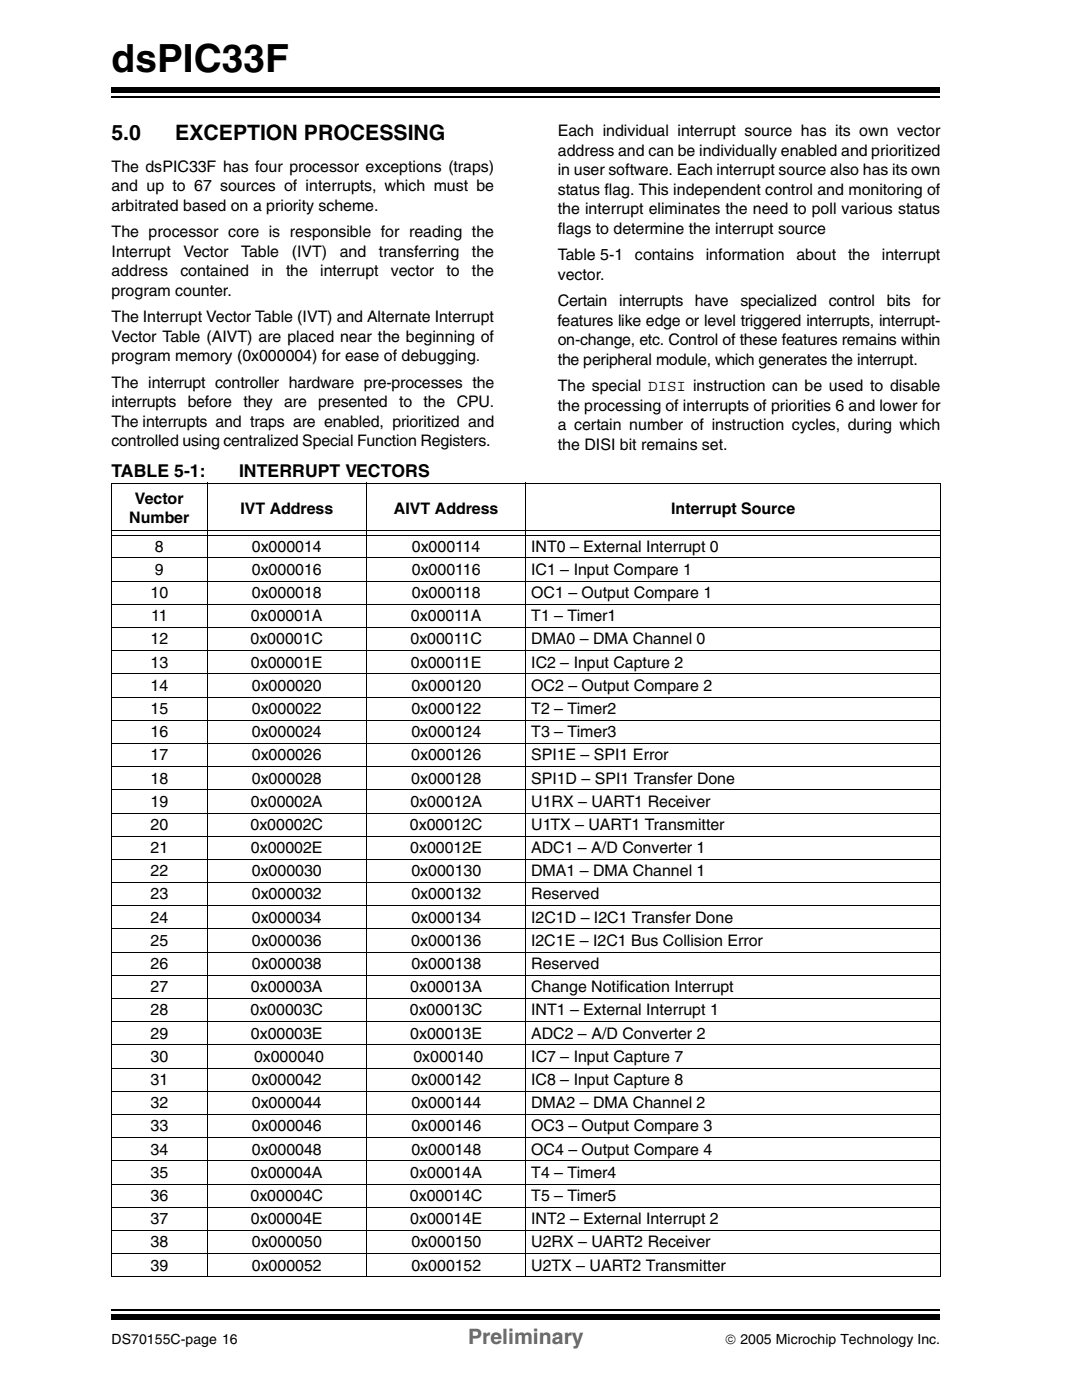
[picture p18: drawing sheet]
<svg xmlns="http://www.w3.org/2000/svg" width="216mm" height="279mm" viewBox="0 0 216 279" stroke-linecap="round" stroke-linejoin="round" font-family="sans-serif">
<defs><g id="words">
<text font-size="7.7" x="22.2" y="14.4">dsPIC33F</text>
<g font-size="4.2">
<text x="22.2" y="27.9">5.0</text>
<text x="34.9" y="27.9">EXCEPTION PROCESSING</text>
</g>
<text font-size="4.2" fill="#656565" x="93.3" y="267.8">Preliminary</text>
<g font-size="3.5">
<text x="22.2" y="95.2">TABLE 5-1:</text>
<text x="47.6" y="95.2">INTERRUPT VECTORS</text>
</g>
<g font-size="3.2">
<text x="111.1" y="27.2">Each individual interrupt source has its own vector</text>
<text x="22.2" y="34.2">The dsPIC33F has four processor exceptions (traps)</text>
<text x="111.1" y="31.1">address and can be individually enabled and prioritized</text>
<text x="111.1" y="34.9">in user software. Each interrupt source also has its own</text>
<text x="22.2" y="38.1">and up to 67 sources of interrupts, which must be</text>
<text x="22.2" y="42">arbitrated based on a priority scheme.</text>
<text x="111.1" y="38.8">status flag. This independent control and monitoring of</text>
<text x="22.2" y="47.3">The processor core is responsible for reading the</text>
<text x="111.1" y="42.7">the interrupt eliminates the need to poll various status</text>
<text x="111.1" y="46.6">flags to determine the interrupt source</text>
<text x="22.2" y="51.2">Interrupt</text>
<text x="36.5" y="51.2">Vector</text>
<text x="48" y="51.2">Table</text>
<text x="58.1" y="51.2">(IVT)</text>
<text x="67.7" y="51.2">and</text>
<text x="75.5" y="51.2">transferring</text>
<text x="94" y="51.2">the</text>
<text x="111.1" y="51.9">Table 5-1</text>
<text x="126.5" y="51.9">contains</text>
<text x="140.6" y="51.9">information</text>
<text x="158.7" y="51.9">about</text>
<text x="168.9" y="51.9">the</text>
<text x="175.7" y="51.9">interrupt</text>
<text x="22.2" y="55">address</text>
<text x="22.2" y="58.9">program counter.</text>
<text x="35.9" y="55">contained</text>
<text x="52.1" y="55">in</text>
<text x="57" y="55">the</text>
<text x="63.8" y="55">interrupt</text>
<text x="77.9" y="55">vector</text>
<text x="88.9" y="55">to</text>
<text x="94" y="55">the</text>
<text x="111.1" y="55.8">vector.</text>
<text x="22.2" y="64.2">The Interrupt Vector Table (IVT) and Alternate Interrupt</text>
<text x="111.1" y="64.9">features like edge or level triggered interrupts, interrupt-</text>
<text x="111.1" y="61">Certain</text>
<text x="123.4" y="61">interrupts</text>
<text x="138.4" y="61">have</text>
<text x="147.5" y="61">specialized</text>
<text x="165.1" y="61">control</text>
<text x="176.7" y="61">bits</text>
<text x="183.8" y="61">for</text>
<text x="22.2" y="68.1">Vector Table (AIVT) are placed near the beginning of</text>
<text x="22.2" y="72">program memory (0x000004) for ease of debugging.</text>
<text x="111.1" y="68.8">on-change, etc. Control of these features remains within</text>
<text x="22.2" y="77.3">The interrupt controller hardware pre-processes the</text>
<text x="111.1" y="72.7">the peripheral module, which generates the interrupt.</text>
<text x="111.1" y="78">The special DISI instruction can be used to disable</text>
<text x="22.2" y="81.2">interrupts</text>
<text x="37.4" y="81.2">before</text>
<text x="48.5" y="81.2">they</text>
<text x="56.6" y="81.2">are</text>
<text x="63.4" y="81.2">presented</text>
<text x="79.5" y="81.2">to</text>
<text x="84.4" y="81.2">the</text>
<text x="91" y="81.2">CPU.</text>
<text x="111.1" y="81.9">the processing of interrupts of priorities 6 and lower for</text>
<text x="22.2" y="88.9">controlled using centralized Special Function Registers.</text>
<text x="22.2" y="85">The interrupts and traps are enabled, prioritized and</text>
<text x="111.1" y="85.7">a certain number of instruction cycles, during which</text>
<text x="111.1" y="89.6">the DISI bit remains set.</text>
<text x="26.9" y="100.4">Vector</text>
<text x="25.7" y="104.3">Number</text>
<text x="47.9" y="102.4">IVT Address</text>
<text x="78.5" y="102.4">AIVT Address</text>
<text x="133.7" y="102.4">Interrupt Source</text>
<text x="30.9" y="110">8</text>
<text x="50.2" y="110">0x000014</text>
<text x="82" y="110">0x000114</text>
<text x="105.8" y="110">INT0 – External Interrupt 0</text>
<text x="30" y="119.2">10</text>
<text x="30.9" y="114.6">9</text>
<text x="50.2" y="119.2">0x000018</text>
<text x="50.2" y="114.6">0x000016</text>
<text x="82" y="114.6">0x000116</text>
<text x="82" y="119.2">0x000118</text>
<text x="105.8" y="114.6">IC1 – Input Compare 1</text>
<text x="105.8" y="119.2">OC1 – Output Compare 1</text>
<text x="30.1" y="123.8">11</text>
<text x="50" y="123.8">0x00001A</text>
<text x="81.9" y="123.8">0x00011A</text>
<text x="105.8" y="123.8">T1 – Timer1</text>
<text x="30" y="128.4">12</text>
<text x="49.9" y="128.4">0x00001C</text>
<text x="81.8" y="128.4">0x00011C</text>
<text x="105.8" y="128.4">DMA0 – DMA Channel 0</text>
<text x="30" y="133.1">13</text>
<text x="30" y="137.7">14</text>
<text x="50" y="133.1">0x00001E</text>
<text x="50.2" y="137.7">0x000020</text>
<text x="81.9" y="133.1">0x00011E</text>
<text x="82" y="137.7">0x000120</text>
<text x="105.8" y="133.1">IC2 – Input Capture 2</text>
<text x="105.8" y="137.7">OC2 – Output Compare 2</text>
<text x="30" y="142.3">15</text>
<text x="50.2" y="142.3">0x000022</text>
<text x="82" y="142.3">0x000122</text>
<text x="105.8" y="142.3">T2 – Timer2</text>
<text x="30" y="146.9">16</text>
<text x="50.2" y="146.9">0x000024</text>
<text x="82" y="146.9">0x000124</text>
<text x="105.8" y="146.9">T3 – Timer3</text>
<text x="30" y="151.6">17</text>
<text x="50.2" y="151.6">0x000026</text>
<text x="81.9" y="151.6">0x000126</text>
<text x="105.8" y="151.6">SPI1E – SPI1 Error</text>
<text x="30" y="156.2">18</text>
<text x="30" y="160.8">19</text>
<text x="50" y="160.8">0x00002A</text>
<text x="50.2" y="156.2">0x000028</text>
<text x="81.7" y="160.8">0x00012A</text>
<text x="81.9" y="156.2">0x000128</text>
<text x="105.8" y="156.2">SPI1D – SPI1 Transfer Done</text>
<text x="105.8" y="160.8">U1RX – UART1 Receiver</text>
<text x="30" y="165.4">20</text>
<text x="49.9" y="165.4">0x00002C</text>
<text x="81.7" y="165.4">0x00012C</text>
<text x="105.8" y="165.4">U1TX – UART1 Transmitter</text>
<text x="30" y="170.1">21</text>
<text x="50" y="170.1">0x00002E</text>
<text x="81.7" y="170.1">0x00012E</text>
<text x="105.8" y="170.1">ADC1 – A/D Converter 1</text>
<text x="30" y="174.7">22</text>
<text x="30" y="179.3">23</text>
<text x="50.2" y="174.7">0x000030</text>
<text x="50.2" y="179.3">0x000032</text>
<text x="81.9" y="174.7">0x000130</text>
<text x="82" y="179.3">0x000132</text>
<text x="105.8" y="174.7">DMA1 – DMA Channel 1</text>
<text x="105.8" y="179.3">Reserved</text>
<text x="30" y="183.9">24</text>
<text x="50.2" y="183.9">0x000034</text>
<text x="81.9" y="183.9">0x000134</text>
<text x="105.8" y="183.9">I2C1D – I2C1 Transfer Done</text>
<text x="30" y="188.6">25</text>
<text x="50.2" y="188.6">0x000036</text>
<text x="81.9" y="188.6">0x000136</text>
<text x="105.8" y="188.6">I2C1E – I2C1 Bus Collision Error</text>
<text x="30" y="193.2">26</text>
<text x="30" y="197.8">27</text>
<text x="50" y="197.8">0x00003A</text>
<text x="50.2" y="193.2">0x000038</text>
<text x="81.7" y="197.8">0x00013A</text>
<text x="82" y="193.2">0x000138</text>
<text x="105.8" y="197.8">Change Notification Interrupt</text>
<text x="105.8" y="193.2">Reserved</text>
<text x="30" y="202.4">28</text>
<text x="49.9" y="202.4">0x00003C</text>
<text x="81.6" y="202.4">0x00013C</text>
<text x="105.8" y="202.4">INT1 – External Interrupt 1</text>
<text x="30" y="207">29</text>
<text x="50" y="207">0x00003E</text>
<text x="81.7" y="207">0x00013E</text>
<text x="105.8" y="207">ADC2 – A/D Converter 2</text>
<text x="30" y="211.7">30</text>
<text x="50.6" y="211.7">0x000040</text>
<text x="82.4" y="211.7">0x000140</text>
<text x="105.8" y="211.7">IC7 – Input Capture 7</text>
<text x="30" y="216.3">31</text>
<text x="30" y="220.9">32</text>
<text x="50.2" y="220.9">0x000044</text>
<text x="50.2" y="216.3">0x000042</text>
<text x="81.9" y="220.9">0x000144</text>
<text x="81.9" y="216.3">0x000142</text>
<text x="105.8" y="220.9">DMA2 – DMA Channel 2</text>
<text x="105.8" y="216.3">IC8 – Input Capture 8</text>
<text x="30" y="225.5">33</text>
<text x="50.2" y="225.5">0x000046</text>
<text x="82" y="225.5">0x000146</text>
<text x="105.8" y="225.5">OC3 – Output Compare 3</text>
<text x="30" y="230.1">34</text>
<text x="50.2" y="230.1">0x000048</text>
<text x="82" y="230.1">0x000148</text>
<text x="105.8" y="230.1">OC4 – Output Compare 4</text>
<text x="30" y="234.7">35</text>
<text x="30" y="239.4">36</text>
<text x="49.9" y="239.4">0x00004C</text>
<text x="50" y="234.7">0x00004A</text>
<text x="81.7" y="239.4">0x00014C</text>
<text x="81.7" y="234.7">0x00014A</text>
<text x="105.8" y="234.7">T4 – Timer4</text>
<text x="105.8" y="239.4">T5 – Timer5</text>
<text x="30" y="244">37</text>
<text x="50" y="244">0x00004E</text>
<text x="81.7" y="244">0x00014E</text>
<text x="105.8" y="244">INT2 – External Interrupt 2</text>
<text x="30" y="248.6">38</text>
<text x="50.2" y="248.6">0x000050</text>
<text x="82" y="248.6">0x000150</text>
<text x="105.8" y="248.6">U2RX – UART2 Receiver</text>
<text x="30" y="253.2">39</text>
<text x="50.2" y="253.2">0x000052</text>
<text x="82" y="253.2">0x000152</text>
<text x="105.8" y="253.2">U2TX – UART2 Transmitter</text>
</g>
<g font-size="2.8">
<text x="22.2" y="267.8">DS70155C-page 16</text>
<text x="144.5" y="267.8">© 2005 Microchip Technology Inc.</text>
</g>
</g></defs>
<path d="M22.2 19.3h165.1" fill="none" stroke="#000" stroke-width=".34"/>
<path d="M22.2 17.4h165.1v1h-165.1z" fill="#000"/>
<path d="M22.2 260h165.1v5.9h-165.1z" fill="#fff"/>
<path d="M22.2 261h165.1" fill="none" stroke="#000" stroke-width=".34"/>
<path d="M22.2 262h165.1v1.1h-165.1z" fill="#000"/>
<g fill="none" stroke="#000" stroke-width=".2">
<path d="M22.1 96.3h165.3M22.2 96.4v158M41.3 96.2v158.4M73 96.2v158.4M104.8 96.2v158.4M187.3 96.4v158M22.1 111.2h165.3M22.1 115.8h165.3M22.3 105.8h164.9M22.3 106.7h164.9M22.1 120.4h165.3M22.1 125.1h165.3"/>
<path d="M22.1 129.7h165.3M22.1 134.3h165.3M22.1 138.9h165.3M22.1 143.6h165.3M22.1 148.2h165.3M22.1 152.8h165.3M22.1 157.4h165.3M22.1 162.1h165.3M22.1 166.7h165.3M22.1 171.3h165.3M22.1 175.9h165.3M22.1 180.6h165.3"/>
<path d="M22.1 185.2h165.3M22.1 189.8h165.3M22.1 194.4h165.3M22.1 199h165.3M22.1 203.6h165.3M22.1 208.3h165.3M22.1 212.9h165.3M22.1 217.5h165.3M22.1 222.1h165.3M22.1 226.7h165.3M22.1 231.4h165.3M22.1 236h165.3"/>
<path d="M22.1 240.6h165.3M22.1 245.2h165.3M22.1 249.9h165.3M22.1 254.5h165.3"/>
</g>
<use href="#words"/>
</svg>
